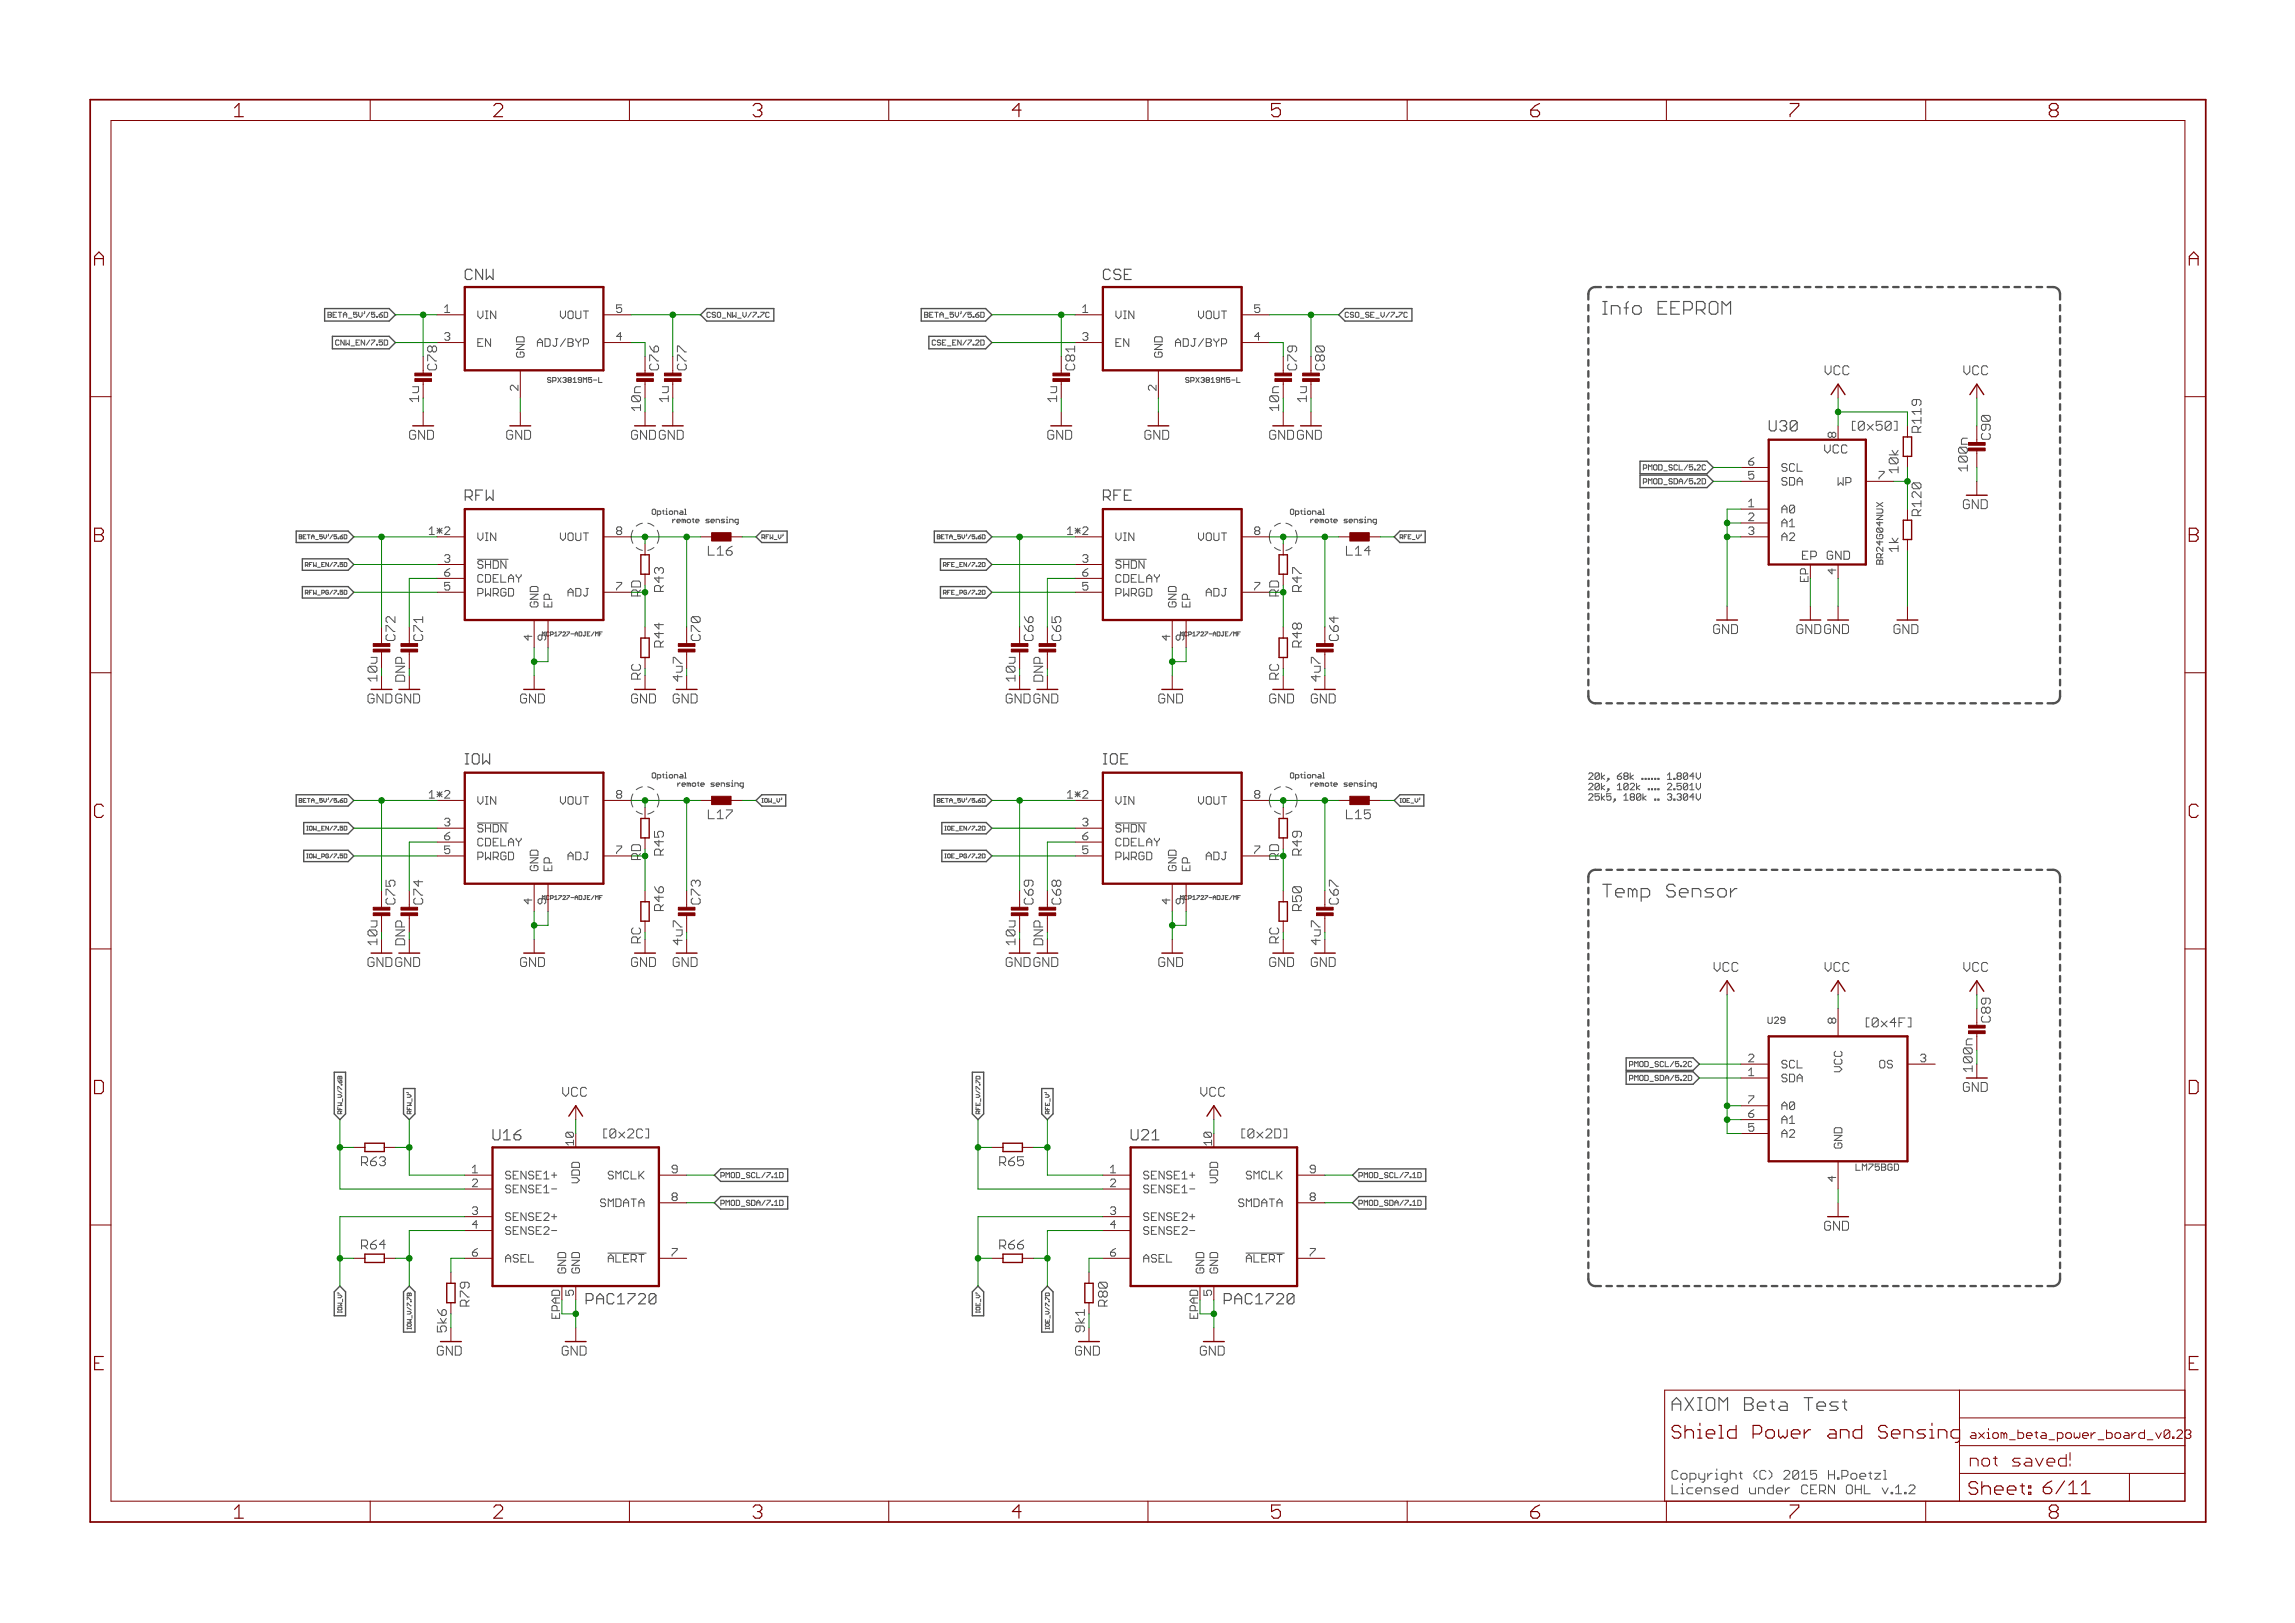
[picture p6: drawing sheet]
<svg xmlns="http://www.w3.org/2000/svg" width="420mm" height="297mm" viewBox="0 0 420 297" stroke-linecap="round" stroke-linejoin="round" font-family="sans-serif">
<defs><g id="words">
<g font-size="3.7" fill="#800000">
<text x="42.9" y="21.4">1</text>
<text x="90.3" y="21.4">2</text>
<text x="137.8" y="21.4">3</text>
<text x="185.3" y="21.4">4</text>
<text x="232.7" y="21.4">5</text>
<text x="280.2" y="21.4">6</text>
<text x="327.6" y="21.4">7</text>
<text x="375.1" y="21.4">8</text>
<text x="17.2" y="48.6">A</text>
<text x="400.7" y="48.6">A</text>
<text x="17.2" y="99.2">B</text>
<text x="400.7" y="99.2">B</text>
<text x="17.1" y="149.7">C</text>
<text x="400.6" y="149.7">C</text>
<text x="17" y="200.2">D</text>
<text x="400.5" y="200.2">D</text>
<text x="17.3" y="250.8">E</text>
<text x="400.7" y="250.8">E</text>
<text x="42.9" y="277.9">1</text>
<text x="90.3" y="277.9">2</text>
<text x="137.8" y="277.9">3</text>
<text x="185.3" y="277.9">4</text>
<text x="232.7" y="277.9">5</text>
<text x="280.2" y="277.9">6</text>
<text x="327.6" y="277.9">7</text>
<text x="375.1" y="277.9">8</text>
</g>
<g font-size="3.6" fill="#505050">
<text x="293.3" y="57.6">Info EEPROM</text>
<text x="293.3" y="164.3">Tem</text>
<text x="301.2" y="164.3">p Sensor</text>
<text x="306" y="258.2">AXIOM Beta Test</text>
</g>
<g font-size="3.6" fill="#800000">
<text x="306" y="263.3">Shield Power and Sensing</text>
<text x="360.4" y="273.6">Sheet: 6/11</text>
</g>
<text font-size="3.2" fill="#800000" x="360.6" y="268.4">not saved!</text>
<g font-size="2.9" fill="#505050">
<text x="85.1" y="51.3">CNW</text>
<text x="201.9" y="51.3">CSE</text>
<text x="323.8" y="79">U30</text>
<text x="85.1" y="91.7">RFW</text>
<text x="201.9" y="91.7">RFE</text>
<text x="85.1" y="139.9">IOW</text>
<text x="201.9" y="139.9">IOE</text>
<text x="90.2" y="208.7">U16</text>
<text x="207" y="208.7">U21</text>
<text x="107.3" y="238.7">PAC1720</text>
<text x="224.2" y="238.7">PAC1720</text>
</g>
<g font-size="2.5" fill="#800000">
<text x="80" y="67.8" transform="rotate(-90 80 67.8)">C78</text>
<text x="125.7" y="67.8" transform="rotate(-90 125.7 67.8)">C77</text>
<text x="196.8" y="67.8" transform="rotate(-90 196.8 67.8)">C81</text>
<text x="242.5" y="67.8" transform="rotate(-90 242.5 67.8)">C80</text>
<text x="76.7" y="73.5" transform="rotate(-90 76.7 73.5)">1u</text>
<text x="122.4" y="73.5" transform="rotate(-90 122.4 73.5)">1u</text>
<text x="193.5" y="73.5" transform="rotate(-90 193.5 73.5)">1u</text>
<text x="239.2" y="73.5" transform="rotate(-90 239.2 73.5)">1u</text>
<text x="74.9" y="80.5">GND</text>
<text x="92.7" y="80.5">GND</text>
<text x="115.6" y="80.5">GNDGND</text>
<text x="191.7" y="80.5">GND</text>
<text x="209.5" y="80.5">GND</text>
<text x="232.4" y="80.5">GNDGND</text>
<text x="364.4" y="80.5" transform="rotate(-90 364.4 80.5)">C90</text>
<text x="359.4" y="93.2">GND</text>
<text x="72.4" y="117.3" transform="rotate(-90 72.4 117.3)">C72</text>
<text x="77.5" y="117.3" transform="rotate(-90 77.5 117.3)">C71</text>
<text x="128.3" y="117.3" transform="rotate(-90 128.3 117.3)">C70</text>
<text x="189.2" y="117.3" transform="rotate(-90 189.2 117.3)">C66</text>
<text x="194.3" y="117.3" transform="rotate(-90 194.3 117.3)">C65</text>
<text x="245.1" y="117.3" transform="rotate(-90 245.1 117.3)">C64</text>
<text x="313.7" y="116">GND</text>
<text x="328.9" y="116">GNDGND</text>
<text x="346.7" y="116">GND</text>
<text x="67.3" y="128.7">GNDGND</text>
<text x="95.2" y="128.7">GND</text>
<text x="115.6" y="128.7">GND</text>
<text x="123.2" y="128.7">GND</text>
<text x="184.1" y="128.7">GNDGND</text>
<text x="212.1" y="128.7">GND</text>
<text x="232.4" y="128.7">GND</text>
<text x="240" y="128.7">GND</text>
<text x="72.4" y="165.5" transform="rotate(-90 72.4 165.5)">C75</text>
<text x="77.5" y="165.5" transform="rotate(-90 77.5 165.5)">C74</text>
<text x="128.3" y="165.5" transform="rotate(-90 128.3 165.5)">C73</text>
<text x="189.2" y="165.5" transform="rotate(-90 189.2 165.5)">C69</text>
<text x="194.3" y="165.5" transform="rotate(-90 194.3 165.5)">C68</text>
<text x="245.1" y="165.5" transform="rotate(-90 245.1 165.5)">C67</text>
<text x="67.3" y="177">GNDGND</text>
<text x="95.2" y="177">GND</text>
<text x="115.6" y="177">GND</text>
<text x="123.2" y="177">GND</text>
<text x="184.1" y="177">GNDGND</text>
<text x="212.1" y="177">GND</text>
<text x="232.4" y="177">GND</text>
<text x="240" y="177">GND</text>
<text x="359.4" y="199.8">GND</text>
<text x="66.1" y="213.4">R63</text>
<text x="182.9" y="213.4">R65</text>
<text x="334" y="225.2">GND</text>
<text x="66.1" y="228.7">R64</text>
<text x="182.9" y="228.7">R66</text>
<text x="86" y="239.1" transform="rotate(-90 86 239.1)">R79</text>
<text x="202.8" y="239.1" transform="rotate(-90 202.8 239.1)">R80</text>
<text x="80" y="248.1">GND</text>
<text x="102.9" y="248.1">GND</text>
<text x="196.8" y="248.1">GND</text>
<text x="219.7" y="248.1">GND</text>
</g>
<g font-size="2.5" fill="#008000">
<text x="120.6" y="67.8" transform="rotate(-90 120.6 67.8)">C76</text>
<text x="237.5" y="67.8" transform="rotate(-90 237.5 67.8)">C79</text>
<text x="117.3" y="75.1" transform="rotate(-90 117.3 75.1)">10n</text>
<text x="234.2" y="75.1" transform="rotate(-90 234.2 75.1)">10n</text>
<text x="351.8" y="79.2" transform="rotate(-90 351.8 79.2)">R119</text>
<text x="117.3" y="109.5" transform="rotate(-90 117.3 109.5)">R</text>
<text x="234.2" y="109.5" transform="rotate(-90 234.2 109.5)">R</text>
<text x="69.1" y="124.6" transform="rotate(-90 69.1 124.6)">10u</text>
<text x="74.2" y="125.1" transform="rotate(-90 74.2 125.1)">DNP</text>
<text x="117.3" y="124.6" transform="rotate(-90 117.3 124.6)">RC</text>
<text x="125" y="124.6" transform="rotate(-90 125 124.6)">4u7</text>
<text x="185.9" y="124.6" transform="rotate(-90 185.9 124.6)">10u</text>
<text x="191" y="125.1" transform="rotate(-90 191 125.1)">DNP</text>
<text x="234.2" y="124.6" transform="rotate(-90 234.2 124.6)">RC</text>
<text x="241.8" y="124.6" transform="rotate(-90 241.8 124.6)">4u7</text>
<text x="117.3" y="157.8" transform="rotate(-90 117.3 157.8)">R</text>
<text x="234.2" y="157.8" transform="rotate(-90 234.2 157.8)">R</text>
<text x="69.1" y="172.8" transform="rotate(-90 69.1 172.8)">10u</text>
<text x="74.2" y="173.4" transform="rotate(-90 74.2 173.4)">DNP</text>
<text x="117.3" y="172.8" transform="rotate(-90 117.3 172.8)">RC</text>
<text x="125" y="172.8" transform="rotate(-90 125 172.8)">4u7</text>
<text x="185.9" y="172.8" transform="rotate(-90 185.9 172.8)">10u</text>
<text x="191" y="173.4" transform="rotate(-90 191 173.4)">DNP</text>
<text x="234.2" y="172.8" transform="rotate(-90 234.2 172.8)">RC</text>
<text x="241.8" y="172.8" transform="rotate(-90 241.8 172.8)">4u7</text>
<text x="364.4" y="187.1" transform="rotate(-90 364.4 187.1)">C89</text>
<text x="361.1" y="196" transform="rotate(-90 361.1 196)">100n</text>
<text x="81.8" y="243.8" transform="rotate(-90 81.8 243.8)">5k6</text>
<text x="198.6" y="243.8" transform="rotate(-90 198.6 243.8)">9k1</text>
</g>
<g font-size="2.5" fill="#505050">
<text x="333.9" y="68.7">VCC</text>
<text x="359.3" y="68.7">VCC</text>
<text x="339.1" y="78.8">[0x50]</text>
<text x="347.6" y="86.6" transform="rotate(-90 347.6 86.6)">10k</text>
<text x="360.3" y="86.2" transform="rotate(-90 360.3 86.2)">100n</text>
<text x="351.8" y="94.4" transform="rotate(-90 351.8 94.4)">R120</text>
<text x="129.8" y="101.7">L16</text>
<text x="246.6" y="101.7">L14</text>
<text x="347.6" y="101" transform="rotate(-90 347.6 101)">1k</text>
<text x="117.3" y="107.8" transform="rotate(-90 117.3 107.8)">D</text>
<text x="234.2" y="107.8" transform="rotate(-90 234.2 107.8)">D</text>
<text x="121.5" y="108.3" transform="rotate(-90 121.5 108.3)">R43</text>
<text x="238.4" y="108.3" transform="rotate(-90 238.4 108.3)">R47</text>
<text x="121.5" y="118.5" transform="rotate(-90 121.5 118.5)">R44</text>
<text x="238.4" y="118.5" transform="rotate(-90 238.4 118.5)">R48</text>
<text x="129.8" y="149.9">L17</text>
<text x="246.6" y="149.9">L15</text>
<text x="117.3" y="156" transform="rotate(-90 117.3 156)">D</text>
<text x="121.5" y="156.6" transform="rotate(-90 121.5 156.6)">R45</text>
<text x="234.2" y="156" transform="rotate(-90 234.2 156)">D</text>
<text x="238.4" y="156.6" transform="rotate(-90 238.4 156.6)">R49</text>
<text x="121.5" y="166.7" transform="rotate(-90 121.5 166.7)">R46</text>
<text x="238.4" y="166.7" transform="rotate(-90 238.4 166.7)">R50</text>
<text x="313.6" y="177.9">VCC</text>
<text x="333.9" y="177.9">VCC</text>
<text x="359.3" y="177.9">VCC</text>
<text x="341.6" y="188">[0x4F]</text>
<text x="102.8" y="200.7">VCC</text>
<text x="219.6" y="200.7">VCC</text>
<text x="110.5" y="208.3">[0x2C]</text>
<text x="227.3" y="208.3">[0x2D]</text>
<text x="306" y="270.8">Copyright (C) 2015 H.Poetzl</text>
<text x="306" y="273.5">Licensed under CERN OHL v.1.2</text>
</g>
<g font-size="2.3" fill="#505050">
<text x="334" y="83">VCC</text>
<text x="330" y="102.5">EP GND</text>
</g>
<text font-size="2.3" fill="#800000" x="360.6" y="263.3">axiom_beta_power_board_v0.23</text>
<g font-size="2.1" fill="#505050">
<text x="81.4" y="57.3">1</text>
<text x="87.4" y="58.4">VIN</text>
<text x="102.1" y="58.4">VOUT</text>
<text x="112.8" y="57.3">5</text>
<text x="198.2" y="57.3">1</text>
<text x="204.2" y="58.4">VIN</text>
<text x="218.9" y="58.4">VOUT</text>
<text x="229.6" y="57.3">5</text>
<text x="81.4" y="62.3">3</text>
<text x="87.4" y="63.5">EN</text>
<text x="96" y="65.4" transform="rotate(-90 96 65.4)">GND</text>
<text x="99.6" y="63.5">ADJ/BYP</text>
<text x="112.8" y="62.3">4</text>
<text x="198.2" y="62.3">3</text>
<text x="204.2" y="63.5">EN</text>
<text x="212.8" y="65.4" transform="rotate(-90 212.8 65.4)">GND</text>
<text x="216.4" y="63.5">ADJ/BYP</text>
<text x="229.6" y="62.3">4</text>
<text x="94.9" y="71.5" transform="rotate(-90 94.9 71.5)">2</text>
<text x="211.7" y="71.5" transform="rotate(-90 211.7 71.5)">2</text>
<text x="336.2" y="80.1" transform="rotate(-90 336.2 80.1)">8</text>
<text x="320.1" y="85.2">6</text>
<text x="320.1" y="87.7">5</text>
<text x="326.2" y="86.3">SCL</text>
<text x="326.2" y="88.8">SDA</text>
<text x="335.8" y="88.8">WP</text>
<text x="343.9" y="87.7">7</text>
<text x="320.1" y="92.8">1</text>
<text x="320.1" y="95.4">2</text>
<text x="326.2" y="93.9">A0</text>
<text x="79" y="97.9">1*2</text>
<text x="87.4" y="99">VIN</text>
<text x="102.1" y="99">VOUT</text>
<text x="112.8" y="97.9">8</text>
<text x="195.8" y="97.9">1*2</text>
<text x="204.2" y="99">VIN</text>
<text x="218.9" y="99">VOUT</text>
<text x="229.6" y="97.9">8</text>
<text x="320.1" y="97.9">3</text>
<text x="326.2" y="96.5">A1</text>
<text x="326.2" y="99">A2</text>
<text x="81.4" y="103">3</text>
<text x="81.4" y="105.5">6</text>
<text x="87.4" y="104.1">SHDN</text>
<text x="87.4" y="106.6">CDELAY</text>
<text x="198.2" y="103">3</text>
<text x="198.2" y="105.5">6</text>
<text x="204.2" y="104.1">SHDN</text>
<text x="204.2" y="106.6">CDELAY</text>
<text x="336.2" y="105" transform="rotate(-90 336.2 105)">4</text>
<text x="81.4" y="108">5</text>
<text x="87.4" y="109.2">PWRGD</text>
<text x="98.5" y="111.1" transform="rotate(-90 98.5 111.1)">GND</text>
<text x="101.1" y="111.1" transform="rotate(-90 101.1 111.1)">EP</text>
<text x="104.4" y="109.2">ADJ</text>
<text x="112.8" y="108">7</text>
<text x="198.2" y="108">5</text>
<text x="204.2" y="109.2">PWRGD</text>
<text x="215.4" y="111.1" transform="rotate(-90 215.4 111.1)">GND</text>
<text x="217.9" y="111.1" transform="rotate(-90 217.9 111.1)">EP</text>
<text x="221.2" y="109.2">ADJ</text>
<text x="229.6" y="108">7</text>
<text x="97.4" y="117.2" transform="rotate(-90 97.4 117.2)">4</text>
<text x="100" y="117.2" transform="rotate(-90 100 117.2)">9</text>
<text x="214.3" y="117.2" transform="rotate(-90 214.3 117.2)">4</text>
<text x="216.8" y="117.2" transform="rotate(-90 216.8 117.2)">9</text>
<text x="79" y="146.1">1*2</text>
<text x="87.4" y="147.3">VIN</text>
<text x="102.1" y="147.3">VOUT</text>
<text x="112.8" y="146.1">8</text>
<text x="195.8" y="146.1">1*2</text>
<text x="204.2" y="147.3">VIN</text>
<text x="218.9" y="147.3">VOUT</text>
<text x="229.6" y="146.1">8</text>
<text x="81.4" y="151.2">3</text>
<text x="81.4" y="153.8">6</text>
<text x="87.4" y="152.3">SHDN</text>
<text x="87.4" y="154.9">CDELAY</text>
<text x="198.2" y="151.2">3</text>
<text x="198.2" y="153.8">6</text>
<text x="204.2" y="152.3">SHDN</text>
<text x="204.2" y="154.9">CDELAY</text>
<text x="81.4" y="156.3">5</text>
<text x="87.4" y="157.4">PWRGD</text>
<text x="98.5" y="159.4" transform="rotate(-90 98.5 159.4)">GND</text>
<text x="101.1" y="159.4" transform="rotate(-90 101.1 159.4)">EP</text>
<text x="104.4" y="157.4">ADJ</text>
<text x="112.8" y="156.3">7</text>
<text x="198.2" y="156.3">5</text>
<text x="204.2" y="157.4">PWRGD</text>
<text x="215.4" y="159.4" transform="rotate(-90 215.4 159.4)">GND</text>
<text x="217.9" y="159.4" transform="rotate(-90 217.9 159.4)">EP</text>
<text x="221.2" y="157.4">ADJ</text>
<text x="229.6" y="156.3">7</text>
<text x="97.4" y="165.4" transform="rotate(-90 97.4 165.4)">4</text>
<text x="100" y="165.4" transform="rotate(-90 100 165.4)">9</text>
<text x="214.3" y="165.4" transform="rotate(-90 214.3 165.4)">4</text>
<text x="216.8" y="165.4" transform="rotate(-90 216.8 165.4)">9</text>
<text x="336.2" y="187.3" transform="rotate(-90 336.2 187.3)">8</text>
<text x="320.1" y="194.4">2</text>
<text x="320.1" y="196.9">1</text>
<text x="326.2" y="195.5">SCL</text>
<text x="337.3" y="196.5" transform="rotate(-90 337.3 196.5)">VCC</text>
<text x="343.8" y="195.5">OS</text>
<text x="351.5" y="194.4">3</text>
<text x="320.1" y="202">7</text>
<text x="326.2" y="203.1">A0</text>
<text x="326.2" y="198">SDA</text>
<text x="320.1" y="204.6">6</text>
<text x="320.1" y="207.1">5</text>
<text x="326.2" y="205.7">A1</text>
<text x="326.2" y="208.2">A2</text>
<text x="86.5" y="214.7">1</text>
<text x="92.5" y="215.8">SENSE1+</text>
<text x="111" y="215.8">SMCLK</text>
<text x="123" y="214.7">9</text>
<text x="203.3" y="214.7">1</text>
<text x="209.3" y="215.8">SENSE1+</text>
<text x="227.8" y="215.8">SMCLK</text>
<text x="239.8" y="214.7">9</text>
<text x="337.3" y="210.2" transform="rotate(-90 337.3 210.2)">GND</text>
<text x="86.5" y="217.2">2</text>
<text x="92.5" y="218.4">SENSE1-</text>
<text x="106.2" y="217.1" transform="rotate(-90 106.2 217.1)">VDD</text>
<text x="109.2" y="220.9">SMDATA</text>
<text x="123" y="219.8">8</text>
<text x="203.3" y="217.2">2</text>
<text x="209.3" y="218.4">SENSE1-</text>
<text x="223" y="217.1" transform="rotate(-90 223 217.1)">VDD</text>
<text x="226" y="220.9">SMDATA</text>
<text x="239.8" y="219.8">8</text>
<text x="336.2" y="216.2" transform="rotate(-90 336.2 216.2)">4</text>
<text x="86.5" y="222.3">3</text>
<text x="86.5" y="224.9">4</text>
<text x="92.5" y="223.4">SENSE2+</text>
<text x="92.5" y="226">SENSE2-</text>
<text x="203.3" y="222.3">3</text>
<text x="203.3" y="224.9">4</text>
<text x="209.3" y="223.4">SENSE2+</text>
<text x="209.3" y="226">SENSE2-</text>
<text x="86.5" y="229.9">6</text>
<text x="92.5" y="231.1">ASEL</text>
<text x="103.6" y="233" transform="rotate(-90 103.6 233)">GND</text>
<text x="106.2" y="233" transform="rotate(-90 106.2 233)">GND</text>
<text x="111.5" y="231.1">ALERT</text>
<text x="123" y="229.9">7</text>
<text x="203.3" y="229.9">6</text>
<text x="209.3" y="231.1">ASEL</text>
<text x="220.4" y="233" transform="rotate(-90 220.4 233)">GND</text>
<text x="223" y="233" transform="rotate(-90 223 233)">GND</text>
<text x="228.3" y="231.1">ALERT</text>
<text x="239.8" y="229.9">7</text>
<text x="105" y="237.1" transform="rotate(-90 105 237.1)">5</text>
<text x="221.9" y="237.1" transform="rotate(-90 221.9 237.1)">5</text>
</g>
<g font-size="2.1" fill="#800000">
<text x="331.1" y="106.3" transform="rotate(-90 331.1 106.3)">EP</text>
<text x="105" y="209.6" transform="rotate(-90 105 209.6)">10</text>
<text x="221.9" y="209.6" transform="rotate(-90 221.9 209.6)">10</text>
</g>
<g font-size="2.1" fill="#008000">
<text x="102.5" y="241.5" transform="rotate(-90 102.5 241.5)">EPAD</text>
<text x="219.3" y="241.5" transform="rotate(-90 219.3 241.5)">EPAD</text>
</g>
<g font-size="1.8" fill="#505050">
<text x="344.8" y="103.3" transform="rotate(-90 344.8 103.3)">BR24G04NUX</text>
<text x="323.6" y="187.4">U29</text>
<text x="339.2" y="214.3">LM75BGD</text>
</g>
<g font-size="1.4" fill="#505050">
<text x="60.7" y="58.1">BETA_5V'/5.6D</text>
<text x="129.4" y="58.1">CSO_NW_V/7.7C</text>
<text x="169.9" y="58.1">BETA_5V'/5.6D</text>
<text x="246.2" y="58.1">CSO_SE_V/7.7C</text>
<text x="61.3" y="63.2">CNW_EN/7.5D</text>
<text x="171.1" y="63.2">CSE_EN/7.2D</text>
<text x="100.7" y="70.1">SPX3819M5-L</text>
<text x="217.5" y="70.1">SPX3819M5-L</text>
<text x="300.7" y="88.6">PMOD_SDA/5.2D</text>
<text x="301.1" y="86.1">PMOD_SCL/5.2C</text>
<text x="119.4" y="94.2">Optional</text>
<text x="121.1" y="95.7">remote sensing</text>
<text x="236.2" y="94.2">Optional</text>
<text x="238" y="95.7">remote sensing</text>
<text x="119.4" y="142.4">Optional</text>
<text x="121.6" y="144">remote sensing</text>
<text x="236.2" y="142.4">Optional</text>
<text x="238" y="144">remote sensing</text>
<text x="298.1" y="197.8">PMOD_SDA/5.2D</text>
<text x="298.5" y="195.3">PMOD_SCL/5.2C</text>
<text x="131.9" y="215.6">PMOD_SCL/7.1D</text>
<text x="248.8" y="215.6">PMOD_SCL/7.1D</text>
<text x="131.9" y="220.7">PMOD_SDA/7.1D</text>
<text x="248.8" y="220.7">PMOD_SDA/7.1D</text>
</g>
<g font-size="1.1" fill="#505050">
<text x="55.3" y="98.6">BETA_5V'/5.6D</text>
<text x="139.5" y="98.7">RFW_V'</text>
<text x="172.1" y="98.6">BETA_5V'/5.6D</text>
<text x="256.3" y="98.7">RFE_V'</text>
<text x="55.9" y="103.7">RFW_EN/7.5D</text>
<text x="173.2" y="103.7">RFE_EN/7.2D</text>
<text x="55.9" y="108.8">RFW_PG/7.5D</text>
<text x="173.1" y="108.8">RFE_PG/7.2D</text>
<text x="99.9" y="116.4">MCP1727-ADJE/MF</text>
<text x="216.8" y="116.4">MCP1727-ADJE/MF</text>
<text x="55.3" y="146.9">BETA_5V'/5.6D</text>
<text x="139.5" y="146.9">IOW_V'</text>
<text x="172.1" y="146.9">BETA_5V'/5.6D</text>
<text x="256.3" y="146.9">IOE_V'</text>
<text x="56.1" y="152">IOW_EN/7.5D</text>
<text x="173.4" y="152">IOE_EN/7.2D</text>
<text x="56.1" y="157.1">IOW_PG/7.5D</text>
<text x="173.4" y="157.1">IOE_PG/7.2D</text>
<text x="99.9" y="164.7">MCP1727-ADJE/MF</text>
<text x="216.8" y="164.7">MCP1727-ADJE/MF</text>
<text x="62.6" y="203.9" transform="rotate(-90 62.6 203.9)">RFW_V/7.6B</text>
<text x="75.3" y="203.9" transform="rotate(-90 75.3 203.9)">RFW_V'</text>
<text x="179.5" y="203.9" transform="rotate(-90 179.5 203.9)">RFE_V/7.7D</text>
<text x="192.2" y="203.9" transform="rotate(-90 192.2 203.9)">RFE_V'</text>
<text x="62.6" y="240.5" transform="rotate(-90 62.6 240.5)">IOW_V'</text>
<text x="75.3" y="243.1" transform="rotate(-90 75.3 243.1)">IOW_V/7.7B</text>
<text x="179.4" y="240.1" transform="rotate(-90 179.4 240.1)">IOE_V'</text>
<text x="192.1" y="242.8" transform="rotate(-90 192.1 242.8)">IOE_V/7.7D</text>
</g>
</g></defs>
<g fill="none" stroke="#505050" stroke-width=".18">
<path d="M60 57.6h.5M60.5 57.1h-.5v1h.5M169.3 57.6h.4M169.7 57.1h-.4v1h.4M257.5 57.1l.1 .2M257.6 57.9l-.1 .2M98.4 62.7h.9M99.3 62.5l-.5-.5-.4 .5v.9M100.2 69.8l.2 .2M100.4 69.1l-.2 .1 .2 .4M170.8 62.2l-.1 .2v.6l.1 .2M215.2 62.7h.9"/>
<path d="M216.1 62.5l-.4-.5-.5 .5v.9M217.1 69.8l.1 .2M217.2 69.1l-.1 .1 .1 .4M54.8 98.2h.3M55.1 97.9h-.3v.7h.3M115.9 97a2.41 2.41 0 0 0 0 2.4M117.6 95.8l-1.1 .5M118.6 95.8l1.1 .5M120.3 97a2.56 2.56 0 0 1 0 2.4M132.2 95h.5M132.5 95.4l.2 .1-.2 .2M133 95h.1v.7"/>
<path d="M133 95.7h.3M133.1 94.6v.1M133.6 95.7v-.7h.5l.1 .2v.5M135.1 95.7h-.4l-.2-.2 .2-.5h.4v.8l-.3 .2M171.6 98.2h.4M172 97.9h-.4v.7h.4M232.7 97a2.56 2.56 0 0 0 0 2.4M234.4 95.8l-1.1 .5M235.4 95.8l1.1 .5M237.2 97l.1 .4a2.46 2.46 0 0 1-.1 2M249 95h.5M249.3 95.4l.2 .1-.2 .2"/>
<path d="M249.8 95h.2v.7M249.8 95.7h.3M250 94.6v.1M250.4 95.7v-.7h.5l.1 .2v.5M252 95.7h-.5l-.1-.2 .1-.5h.5v.8l-.3 .2M87.4 102.4h5.6M116.5 100.2l1.1 .5M119.7 100.2l-1.1 .5M172.7 103.4h.4M172.7 108.5h.4M173.1 103h-.4v.7M173.1 108h-.4v.8"/>
<path d="M204.2 102.4h5.7M233.3 100.2l1.1 .5M236.5 100.2l-1.1 .5M54.8 146.5h.3M55.1 146.1h-.3v.8h.3M87.4 150.6h5.6M115.9 145.3a2.41 2.41 0 0 0 0 2.4M116.5 148.5l1.1 .5M117.6 144l-1.1 .5M118.6 144l1.1 .5M119.7 148.5l-1.1 .5M120.3 145.3a2.56 2.56 0 0 1 0 2.4"/>
<path d="M133.6 143.3h-.5l-.1 .1 .1 .2h.3l.2 .2-.2 .1h-.4M133.9 143.9h.3M133.9 143.3h.2v.6M134.1 142.8v.2M134.5 143.9v-.6h.5l.1 .1v.5M136.1 143.9h-.5l-.1-.1v-.4l.1-.1h.5v.8l-.3 .1M171.6 146.5h.4M172 146.1h-.4v.8h.4M173 151.9h.2M173 151.2h.2M173 157h.2M173 156.3h.2"/>
<path d="M204.2 150.6h5.7M232.7 145.3a2.56 2.56 0 0 0 0 2.4M233.3 148.5l1.1 .5M234.4 144l-1.1 .5M235.4 144l1.1 .5M236.5 148.5l-1.1 .5M237.2 145.3l.1 .4a2.46 2.46 0 0 1-.1 2M249 143.3h.5M249.3 143.6l.2 .2-.2 .1M249.8 143.9h.3M249.8 143.3h.2v.6M250 142.8v.2"/>
<path d="M250.4 143.9v-.6h.5l.1 .1v.5M252 143.9h-.5l-.1-.1v-.4l.1-.1h.5v.8l-.3 .1M290.9 141.7l.1-.2h.4l.2 .2v.2l-.7 .7h.7M290.9 143.6l.1-.2h.4l.2 .2v.2l-.7 .7h.7M290.9 145.5l.1-.2h.4l.2 .2v.2l-.7 .8h.7M292.8 141.7v.8l-.2 .1h-.4l-.2-.1M292.8 141.7l-.2-.2h-.4l-.2 .2v.8M292.8 143.6l-.2-.2h-.4l-.2 .2v.8M292.8 145.3h-.8v.6l.4-.2 .4 .2v.3l-.2 .3h-.4l-.2-.3M292.8 143.6v.8l-.2 .1h-.4l-.2-.1M292.8 141.7l-.8 .8M292.8 143.6l-.8 .8"/>
<path d="M293.2 141.5v1.1M293.2 143.4v1.1M293.2 145.3v1.2M293.8 141.9l-.6 .3 .6 .4M293.8 143.8l-.6 .3 .6 .4M293.8 145.7l-.6 .3 .6 .5M294.4 142.5h.2v.1h-.2zM294.4 144.4h.2v.1h-.2zM294.6 142.6l-.4 .4M294.6 144.5l-.4 .4M294.9 145.3h-.7v.6l.4-.2 .3 .2v.3l-.2 .3h-.3l-.2-.3M295.5 146.2h.2v.3h-.2z"/>
<path d="M295.7 146.5l-.4 .3M296.1 142h.6l.2 .5-.2 .1h-.4l-.2-.1zM296.1 144.5h.8M296.1 143.8l.4-.4v1.1M296.9 141.5l-.8 .5M297.3 146.5h.8M297.3 145.7l.4-.4v1.2M297.5 142l-.2 .2 .2 .4h.4l.2-.1v-.3l-.2-.2M297.5 142l-.2-.1 .2-.4h.4l.2 .2v.2l-.2 .1M297.5 142h.4M298.1 143.6v.8l-.2 .1h-.4l-.2-.1M298.1 143.6l-.2-.2h-.4l-.2 .2v.8"/>
<path d="M298.1 143.6l-.8 .8M298.4 141.5v1.1M298.4 143.6l.2-.2h.4l.2 .2v.2l-.8 .7h.8M298.6 145.9l-.2-.2 .2-.4h.4l.2 .2-.2 .4M298.6 145.9l-.2 .1 .2 .5h.4l.2-.3-.2-.3M298.6 145.9h.4M299 141.9l-.6 .3 .6 .4M299.6 143.4v1.1M300.2 143.8l-.6 .3 .6 .4M300.4 145.5l-.2-.2h-.4l-.2 .2v.7M300.4 145.5v.7l-.2 .3h-.4l-.2-.3M300.4 145.5l-.8 .7"/>
<path d="M300.6 142.5h.2v.1h-.2zM300.8 145.3v1.2M301.2 142.5h.2v.1h-.2zM301.4 145.7l-.6 .3 .6 .5M301.8 142.5h.2v.1h-.2zM301.8 144.4h.2v.1h-.2zM302.3 142.5h.2v.1h-.2zM302.3 144.4h.2v.1h-.2zM302.9 142.5h.2v.1h-.2zM302.9 144.4h.2v.1h-.2zM302.9 146.2h.2v.3h-.2zM303.5 142.5h.2v.1h-.2z"/>
<path d="M303.5 144.4h.2v.1h-.2zM303.5 146.2h.2v.3h-.2zM305.3 142.6h.7M305.3 141.9l.4-.4v1.1M305.3 143.6l.2-.2h.4l.1 .2v.2l-.7 .7h.7M305.3 145.5l.2-.2h.4l.1 .2-.1 .4M305.7 145.9h.2M305.9 145.9l.1 .1-.1 .5h-.4l-.2-.3M306.4 142.5h.2v.1h-.2zM306.4 144.4h.2v.1h-.2zM306.4 146.2h.2v.3h-.2zM307 145.5l.2-.2h.4l.2 .2-.2 .4"/>
<path d="M307.2 142l-.2 .2 .2 .4h.4l.2-.1-.2-.5M307.2 142l-.2-.1 .2-.4h.4l.2 .2-.2 .3M307.2 142h.4M307.4 145.9h.2M307.6 145.9l.2 .1-.2 .5h-.4l-.2-.3M307.8 143.4h-.8v.6l.4-.2 .4 .2v.4l-.2 .1h-.4l-.2-.1M309 141.7v.8l-.2 .1h-.4l-.2-.1M309 141.7l-.2-.2h-.4l-.2 .2v.8M309 143.6l-.2-.2h-.4l-.2 .2v.8M309 145.5l-.2-.2h-.4l-.2 .2v.7M309 143.6v.8l-.2 .1h-.4l-.2-.1M309 145.5v.7l-.2 .3h-.4l-.2-.3"/>
<path d="M309 141.7l-.8 .8M309 143.6l-.8 .8M309 145.5l-.8 .7M309.4 144.5h.7M309.4 143.8l.4-.4v1.1M310.1 142h-.7l.5-.5v1.1M310.1 145.9h-.7l.5-.6v1.2M310.5 141.5v.7l.4 .4 .4-.4v-.7M310.5 143.4v.7l.4 .4 .4-.4v-.7M310.5 145.3v.7l.4 .5 .4-.5v-.7M111.3 229.3h7M228.1 229.3h7"/>
<path d="M191.4 243.1h.7M191.4 243v.2M192.1 243v.2M342.1 269.6h.6M342.4 269.4v1.1l.3 .2M343.2 269.6h1.1l-1.1 1.1M344.8 269.1h.3v1.6M347 272.3l.6-.5v1.6M347 273.4h1.1M348.7 273.1h.3v.3h-.3zM349.5 272l.3-.2h.5l.3 .2v.3l-1.1 1.1h1.1"/>
</g>
<path d="M337.3 256.6h.8M337.7 256.2v1.5l.4 .4" fill="none" stroke="#505050" stroke-width=".21"/>
<g fill="none" stroke="#505050" stroke-width=".42">
<path d="M290.8 55.8v1M290.8 57.8v1.1M290.8 59.9v1M293.1 52.5a1.97 1.97 0 0 0-2 .5 2.29 2.29 0 0 0-.3 1.8M294.1 52.5h1M296.1 52.5h1M298.1 52.5h1M300.1 52.5h1.1M302.2 52.5h1M304.2 52.5h1M306.2 52.5h1M308.2 52.5h1"/>
<path d="M310.2 52.5h1.1M312.3 52.5h1M314.3 52.5h1M316.3 52.5h1M318.3 52.5h1M320.3 52.5h1.1M322.3 52.5h1.1M324.4 52.5h1M326.4 52.5h1M328.4 52.5h1M330.4 52.5h1M332.4 52.5h1.1"/>
<path d="M334.5 52.5h1M336.5 52.5h1M338.5 52.5h1M340.5 52.5h1M342.5 52.5h1.1M344.6 52.5h1M346.6 52.5h1M348.6 52.5h1M350.6 52.5h1M352.6 52.5h1.1M354.7 52.5h1M356.7 52.5h1"/>
<path d="M358.7 52.5h1M360.7 52.5h1M362.7 52.5h1.1M364.8 52.5h1M366.8 52.5h1M368.8 52.5h1M370.8 52.5h1M372.8 52.5h1.1M374.9 52.5a2.02 2.02 0 0 1 2 .5 2.47 2.47 0 0 1 .2 1.8M377.1 55.8v1M377.1 57.8v1.1M377.1 59.9v1"/>
<path d="M290.8 61.9v1M290.8 63.9v1M290.8 65.9v1M290.8 67.9v1M290.8 69.9v1.1M290.8 72v1M290.8 74v1M290.8 76v1M290.8 78v1M377.1 61.9v1M377.1 63.9v1M377.1 65.9v1"/>
<path d="M377.1 67.9v1M377.1 69.9v1.1M377.1 72v1M377.1 74v1M377.1 76v1M377.1 78v1M290.8 80v1M290.8 82v1.1M290.8 84.1v1M290.8 86.1v1M290.8 88.1v1M290.8 90.1v1"/>
<path d="M290.8 92.1v1.1M290.8 94.1v1.1M290.8 96.2v1M290.8 98.2v1M377.1 80v1M377.1 82v1.1M377.1 84.1v1M377.1 86.1v1M377.1 88.1v1M377.1 90.1v1M377.1 92.1v1.1M377.1 94.1v1.1"/>
<path d="M377.1 96.2v1M377.1 98.2v1M290.8 100.2v1M290.8 102.2v1M290.8 104.2v1.1M290.8 106.3v1M290.8 108.3v1M290.8 110.3v1M290.8 112.3v1M290.8 114.3v1M290.8 116.4v1M290.8 118.4v1"/>
<path d="M377.1 100.2v1M377.1 102.2v1M377.1 104.2v1.1M377.1 106.3v1M377.1 108.3v1M377.1 110.3v1M377.1 112.3v1M377.1 114.3v1M377.1 116.4v1M377.1 118.4v1M290.8 126.4a2.03 2.03 0 0 0 .5 2 2.13 2.13 0 0 0 1.8 .3M290.8 120.4v1"/>
<path d="M290.8 122.4v1M290.8 124.4v1M294.1 128.7h1M296.1 128.7h1M298.1 128.7h1M300.1 128.7h1.1M302.2 128.7h1M304.2 128.7h1M306.2 128.7h1M308.2 128.7h1M310.2 128.7h1.1M312.3 128.7h1"/>
<path d="M314.3 128.7h1M316.3 128.7h1M318.3 128.7h1M320.3 128.7h1.1M322.3 128.7h1.1M324.4 128.7h1M326.4 128.7h1M328.4 128.7h1M330.4 128.7h1M332.4 128.7h1.1M334.5 128.7h1M336.5 128.7h1"/>
<path d="M338.5 128.7h1M340.5 128.7h1M342.5 128.7h1.1M344.6 128.7h1M346.6 128.7h1M348.6 128.7h1M350.6 128.7h1M352.6 128.7h1.1M354.7 128.7h1M356.7 128.7h1M358.7 128.7h1M360.7 128.7h1"/>
<path d="M362.7 128.7h1.1M364.8 128.7h1M366.8 128.7h1M368.8 128.7h1M370.8 128.7h1M372.8 128.7h1.1M377.1 126.4a2.03 2.03 0 0 1-.4 2 2.1 2.1 0 0 1-1.8 .3M377.1 120.4v1M377.1 122.4v1M377.1 124.4v1M293.1 159.2a1.91 1.91 0 0 0-2 .5 2.18 2.18 0 0 0-.3 1.8M294.1 159.2h1"/>
<path d="M296.1 159.2h1M298.1 159.2h1M300.1 159.2h1.1M302.2 159.2h1M304.2 159.2h1M306.2 159.2h1M308.2 159.2h1M310.2 159.2h1.1M312.3 159.2h1M314.3 159.2h1M316.3 159.2h1M318.3 159.2h1"/>
<path d="M320.3 159.2h1.1M322.3 159.2h1.1M324.4 159.2h1M326.4 159.2h1M328.4 159.2h1M330.4 159.2h1M332.4 159.2h1.1M334.5 159.2h1M336.5 159.2h1M338.5 159.2h1M340.5 159.2h1M342.5 159.2h1.1"/>
<path d="M344.6 159.2h1M346.6 159.2h1M348.6 159.2h1M350.6 159.2h1M352.6 159.2h1.1M354.7 159.2h1M356.7 159.2h1M358.7 159.2h1M360.7 159.2h1M362.7 159.2h1.1M364.8 159.2h1M366.8 159.2h1"/>
<path d="M368.8 159.2h1M370.8 159.2h1M372.8 159.2h1.1M374.9 159.2a1.95 1.95 0 0 1 2 .5 2.35 2.35 0 0 1 .2 1.8M290.8 162.5v1M290.8 164.5v1M290.8 166.5v1M290.8 168.5v1M290.8 170.6v1M290.8 172.6v1M290.8 174.6v1M290.8 176.6v1"/>
<path d="M290.8 178.6v1M377.1 162.5v1M377.1 164.5v1M377.1 166.5v1M377.1 168.5v1M377.1 170.6v1M377.1 172.6v1M377.1 174.6v1M377.1 176.6v1M377.1 178.6v1M290.8 180.6v1.1M290.8 182.6v1.1"/>
<path d="M290.8 184.7v1M290.8 186.7v1M290.8 188.7v1M290.8 190.7v1M290.8 192.7v1.1M290.8 194.8v1M290.8 196.8v1M290.8 198.8v1M377.1 180.6v1.1M377.1 182.6v1.1M377.1 184.7v1M377.1 186.7v1"/>
<path d="M377.1 188.7v1M377.1 190.7v1M377.1 192.7v1.1M377.1 194.8v1M377.1 196.8v1M377.1 198.8v1M290.8 200.8v1M290.8 202.8v1.1M290.8 204.9v1M290.8 206.9v1M290.8 208.9v1M290.8 210.9v1"/>
<path d="M290.8 212.9v1M290.8 214.9v1.1M290.8 217v1M290.8 219v1M377.1 200.8v1M377.1 202.8v1.1M377.1 204.9v1M377.1 206.9v1M377.1 208.9v1M377.1 210.9v1M377.1 212.9v1M377.1 214.9v1.1"/>
<path d="M377.1 217v1M377.1 219v1M290.8 233.1a2.03 2.03 0 0 0 .5 2 2.13 2.13 0 0 0 1.8 .3M290.8 221v1M290.8 223v1M290.8 225v1M290.8 227v1M290.8 229.1v1M290.8 231.1v1M294.1 235.4h1M296.1 235.4h1M298.1 235.4h1"/>
<path d="M300.1 235.4h1.1M302.2 235.4h1M304.2 235.4h1M306.2 235.4h1M308.2 235.4h1M310.2 235.4h1.1M312.3 235.4h1M314.3 235.4h1M316.3 235.4h1M318.3 235.4h1M320.3 235.4h1.1M322.3 235.4h1.1"/>
<path d="M324.4 235.4h1M326.4 235.4h1M328.4 235.4h1M330.4 235.4h1M332.4 235.4h1.1M334.5 235.4h1M336.5 235.4h1M338.5 235.4h1M340.5 235.4h1M342.5 235.4h1.1M344.6 235.4h1M346.6 235.4h1"/>
<path d="M348.6 235.4h1M350.6 235.4h1M352.6 235.4h1.1M354.7 235.4h1M356.7 235.4h1M358.7 235.4h1M360.7 235.4h1M362.7 235.4h1.1M364.8 235.4h1M366.8 235.4h1M368.8 235.4h1M370.8 235.4h1"/>
<path d="M372.8 235.4h1.1M377.1 233.1a2.03 2.03 0 0 1-.4 2 2.1 2.1 0 0 1-1.8 .3M377.1 221v1M377.1 223v1M377.1 225v1M377.1 227v1M377.1 229.1v1M377.1 231.1v1"/>
</g>
<g fill="none" stroke="#505050" stroke-width=".25">
<path d="M59.4 56.5h11.8l1.2 1.1-1.2 1.2h-11.8zM128.2 57.6l1.2-1.1h12.3v2.3h-12.3zM168.7 56.5h11.7l1.2 1.1-1.2 1.2h-11.7zM246.2 56.5h12.3v2.3h-12.3l-1.1-1.2zM60.9 61.6h10.3l1.2 1.1-1.2 1.1h-10.3zM170.1 61.6h10.3l1.2 1.1-1.2 1.1h-10.3zM54.2 97.2h9.5l1.1 1.1-1.1 1h-9.5zM139.5 97.2h4.6v2.1h-4.6l-1.1-1zM171 97.2h9.6l1 1.1-1 1h-9.6zM256.3 97.2h4.6v2.1h-4.6l-1.1-1zM300.2 87h12.3l1.1 1.1-1.1 1.1h-12.3zM300.2 84.4h12.3l1.1 1.2-1.1 1.1h-12.3z"/>
<path d="M55.4 102.3h8.3l1.1 1-1.1 1.1h-8.3zM55.4 107.4h8.3l1.1 1-1.1 1.1h-8.3zM172.2 102.3h8.4l1 1-1 1.1h-8.4zM172.2 107.4h8.4l1 1-1 1.1h-8.4zM54.2 145.5h9.5l1.1 1-1.1 1h-9.5zM55.6 150.5h8.1l1.1 1.1-1.1 1h-8.1zM55.6 155.6h8.1l1.1 1.1-1.1 1h-8.1zM138.4 146.5l1.1-1h4.3v2h-4.3zM171 145.5h9.6l1 1-1 1h-9.6zM172.4 150.5h8.2l1 1.1-1 1h-8.2zM172.4 155.6h8.2l1 1.1-1 1h-8.2zM255.2 146.5l1.1-1h4.4v2h-4.4z"/>
<path d="M61.2 196.2h2.1v7.7l-1.1 1-1-1zM73.9 199.2h2.1v4.7l-1.1 1-1-1zM178 196.2h2.1v7.7l-1.1 1-1-1zM190.7 199.2h2.1v4.7l-1.1 1-1-1zM297.7 193.6h12.3l1.1 1.2-1.1 1.1h-12.3zM297.7 196.2h12.3l1.1 1.1-1.1 1.1h-12.3zM130.8 215.1l1.1-1.2h12.3v2.3h-12.3zM247.6 215.1l1.2-1.2h12.2v2.3h-12.2zM62.2 235.4l1.1 1v4.4h-2.1v-4.4zM74.9 235.4l1.1 1v7.4h-2.1v-7.4zM130.8 220.1l1.1-1.1h12.3v2.3h-12.3zM179 235.4l1.1 1v4.4h-2.1v-4.4z"/>
<path d="M191.7 235.4l1.1 1v7.4h-2.1v-7.4zM247.6 220.1l1.2-1.1h12.2v2.3h-12.2z"/>
</g>
<path d="M353.3 261.7h.4v1.5M353.3 263.2h.8M353.7 260.5v.4M354.9 263.2v-1.5h1.1l.4 .3v1.2M358.8 263.2h-1.2l-.4-.4v-.8l.4-.3h1.2v1.9l-.4 .4h-.4" fill="none" stroke="#800000" stroke-width=".21"/>
<g fill="none" stroke="#800000" stroke-width=".18">
<path d="M67.8 18.2v3.9M115.2 18.2v3.9M162.7 18.2v3.9M210.2 18.2v3.9M257.6 18.2v3.9M305.1 18.2v3.9M352.6 18.2v3.9M20.3 22.1h379.7v252.6h-379.7zM80 57.6h5.1M110.5 57.6h5M196.8 57.6h5.1M227.3 57.6h5.1"/>
<path d="M16.5 72.6h3.8M77.5 75.4v2.5M80 62.7h5.1M95.2 67.8v5.1M95.2 75.4v2.5M110.5 62.7h5M118.1 75.4v2.5M123.2 75.4v2.5M194.3 75.4v2.5M196.8 62.7h5.1M212.1 67.8v5.1M212.1 75.4v2.5"/>
<path d="M227.3 62.7h5.1M234.9 75.4v2.5M240 75.4v2.5M336.5 70.3v2.6M336.5 77.9v2.6M349.2 77.9v2.1M361.9 70.3v2.6M400 72.6h3.8M80 98.3h5.1M110.5 98.3h5M118.1 99.5v2M128.2 98.3h3.1"/>
<path d="M132.8 98.3h3.1M196.8 98.3h5.1M227.3 98.3h5.1M234.9 99.5v2M245.1 98.3h3M249.7 98.3h3M318.7 98.3h5.1M318.7 93.2h5.1M318.7 95.7h5.1M318.7 85.6h5.1M318.7 88.1h5.1M341.6 88.1h5.1"/>
<path d="M349.2 83.5v2.1M349.2 93.2v2M349.2 98.7v2.1M361.9 82.5v3.1M361.9 88.1v2.5M80 103.3h5.1M80 108.4h5.1M80 105.9h5.1M97.8 113.5v5.1M100.3 113.5v5.1M110.5 108.4h5M118.1 105.1v2"/>
<path d="M118.1 114.7v2.1M196.8 103.3h5.1M196.8 108.4h5.1M196.8 105.9h5.1M214.6 113.5v5.1M217.1 113.5v5.1M227.3 108.4h5.1M234.9 105.1v2M234.9 114.7v2.1M316.2 110.9v2.6M331.4 110.9v2.6M336.5 103.3v2.6"/>
<path d="M336.5 110.9v2.6M349.2 110.9v2.6M16.5 123.1h3.8M69.8 123.6v2.6M74.9 123.6v2.6M97.8 123.6v2.6M118.1 120.3v2.1M118.1 123.6v2.6M125.7 123.6v2.6M186.7 123.6v2.6M191.7 123.6v2.6M214.6 123.6v2.6"/>
<path d="M234.9 120.3v2.1M234.9 123.6v2.6M242.5 123.6v2.6M400 123.1h3.8M80 146.5h5.1M80 151.6h5.1M80 156.7h5.1M80 154.1h5.1M110.5 146.5h5M110.5 156.7h5M118.1 147.8v2M118.1 153.4v2"/>
<path d="M128.2 146.5h3.1M132.8 146.5h3.1M196.8 146.5h5.1M196.8 151.6h5.1M196.8 156.7h5.1M196.8 154.1h5.1M227.3 146.5h5.1M227.3 156.7h5.1M234.9 147.8v2M234.9 153.4v2M245.1 146.5h3M249.7 146.5h3"/>
<path d="M16.5 173.7h3.8M69.8 171.9v2.5M74.9 171.9v2.5M97.8 161.7v5.1M97.8 171.9v2.5M100.3 161.7v5.1M118.1 163v2M118.1 168.6v2M118.1 171.9v2.5M125.7 171.9v2.5M186.7 171.9v2.5M191.7 171.9v2.5"/>
<path d="M214.6 161.7v5.1M214.6 171.9v2.5M217.1 161.7v5.1M234.9 163v2M234.9 168.6v2M234.9 171.9v2.5M242.5 171.9v2.5M316.2 179.5v2.6M336.5 179.5v2.6M361.9 179.5v2.6M400 173.7h3.8M318.7 194.8h5.1"/>
<path d="M318.7 197.3h5.1M336.5 184.6v5.1M349.2 194.8h5.1M361.9 194.8v2.5M64.8 210h2M70.4 210h2M85.1 215.1h5.1M85.1 217.6h5.1M105.4 202.4v2.5M120.6 215.1h5.1M181.6 210h2M187.2 210h2"/>
<path d="M201.9 215.1h5.1M201.9 217.6h5.1M222.2 202.4v2.5M237.5 215.1h5M318.7 202.4h5.1M318.7 204.9h5.1M318.7 207.5h5.1M336.5 212.5v5.1M16.5 224.2h3.8M64.8 230.3h2M70.4 230.3h2M82.5 232.8v2.1"/>
<path d="M82.5 238.4v2.1M85.1 230.3h5.1M85.1 222.7h5.1M85.1 225.2h5.1M105.4 235.4v2.5M120.6 230.3h5.1M120.6 220.1h5.1M181.6 230.3h2M187.2 230.3h2M199.4 232.8v2.1M199.4 238.4v2.1M201.9 230.3h5.1"/>
<path d="M201.9 222.7h5.1M201.9 225.2h5.1M222.2 235.4v2.5M237.5 230.3h5M237.5 220.1h5M336.5 220.1v2.6M400 224.2h3.8M82.5 243v2.5M105.4 243v2.5M199.4 243v2.5M222.2 243v2.5M358.7 254.4v20.3"/>
<path d="M358.7 259.5h41.3M400 254.4h-95.2v20.3M67.8 274.7v3.9M115.2 274.7v3.9M162.7 274.7v3.9M210.2 274.7v3.9M257.6 274.7v3.9M305.1 274.7v3.9M352.6 274.7v3.9M358.7 269.7h41.3M358.7 264.6h41.3M389.8 269.7v5"/>
<path d="M398.8 261.7h.5l.2 .3v.2l-1 1h1M400 262l.3-.3h.5l.3 .3v.2l-.3 .3M400.6 262.5h.2M400.8 262.5l.3 .2v.3l-.3 .2h-.5l-.3-.2"/>
</g>
<path d="M16.5 18.2h387.3v260.4h-387.3z" fill="none" stroke="#800000" stroke-width=".32"/>
<path d="M379 265.9v1.4M379 267.9v.4" fill="none" stroke="#800000" stroke-width=".19"/>
<path d="M85.1 52.5h25.4v15.3h-25.4zM201.9 52.5h25.4v15.3h-25.4zM85.1 93.2h25.4v20.3h-25.4zM201.9 93.2h25.4v20.3h-25.4zM323.8 80.5h17.8v22.8h-17.8zM85.1 141.4h25.4v20.3h-25.4zM201.9 141.4h25.4v20.3h-25.4zM323.8 189.7h25.4v22.8h-25.4zM90.2 210h30.4v25.4h-30.4zM207 210h30.5v25.4h-30.5z" fill="none" stroke="#800000" stroke-width=".42"/>
<g fill="#800000" stroke="#800000" stroke-width=".18">
<path d="M116.6 69.3h3v.5h-3z"/>
<path d="M116.6 68.3h3v.5h-3z"/>
<path d="M121.6 69.3h3.1v.5h-3.1z"/>
<path d="M121.6 68.3h3.1v.5h-3.1z"/>
<path d="M75.9 69.3h3.1v.5h-3.1z"/>
<path d="M75.9 68.3h3.1v.5h-3.1z"/>
<path d="M233.4 69.3h3.1v.5h-3.1z"/>
<path d="M233.4 68.3h3.1v.5h-3.1z"/>
<path d="M238.5 69.3h3v.5h-3z"/>
<path d="M238.5 68.3h3v.5h-3z"/>
<path d="M192.8 69.3h3v.5h-3z"/>
<path d="M192.8 68.3h3v.5h-3z"/>
<path d="M124.2 118.8h3v.5h-3z"/>
<path d="M124.2 117.8h3v.5h-3z"/>
<path d="M73.4 118.8h3.1v.5h-3.1z"/>
<path d="M73.4 117.8h3.1v.5h-3.1z"/>
<path d="M68.3 118.8h3.1v.5h-3.1z"/>
<path d="M68.3 117.8h3.1v.5h-3.1z"/>
<path d="M130.3 97.5h3.5v1.5h-3.5z"/>
<path d="M124.2 167.1h3v.5h-3z"/>
<path d="M124.2 166.1h3v.5h-3z"/>
<path d="M73.4 167.1h3.1v.5h-3.1z"/>
<path d="M73.4 166.1h3.1v.5h-3.1z"/>
<path d="M68.3 167.1h3.1v.5h-3.1z"/>
<path d="M68.3 166.1h3.1v.5h-3.1z"/>
<path d="M130.3 145.7h3.5v1.6h-3.5z"/>
<path d="M241 118.8h3.1v.5h-3.1z"/>
<path d="M241 117.8h3.1v.5h-3.1z"/>
<path d="M190.2 118.8h3.1v.5h-3.1z"/>
<path d="M190.2 117.8h3.1v.5h-3.1z"/>
<path d="M185.1 118.8h3.1v.5h-3.1z"/>
<path d="M185.1 117.8h3.1v.5h-3.1z"/>
<path d="M247.1 97.5h3.6v1.5h-3.6z"/>
<path d="M241 167.1h3.1v.5h-3.1z"/>
<path d="M241 166.1h3.1v.5h-3.1z"/>
<path d="M190.2 167.1h3.1v.5h-3.1z"/>
<path d="M190.2 166.1h3.1v.5h-3.1z"/>
<path d="M185.1 167.1h3.1v.5h-3.1z"/>
<path d="M185.1 166.1h3.1v.5h-3.1z"/>
<path d="M247.1 145.7h3.6v1.6h-3.6z"/>
<path d="M360.4 188.7h3v.5h-3z"/>
<path d="M360.4 187.6h3v.6h-3z"/>
<path d="M360.4 82h3v.5h-3z"/>
<path d="M360.4 81h3v.5h-3z"/>
</g>
<g fill="none" stroke="#800000" stroke-width=".25">
<path d="M335.2 72.2l1.3-1.9 1.3 1.9M348.4 80h1.6v3.5h-1.6zM360.6 72.2l1.3-1.9 1.3 1.9M348.4 95.2h1.6v3.5h-1.6zM117.3 101.5h1.6v3.6h-1.6zM117.3 116.8h1.6v3.5h-1.6zM234.2 101.5h1.5v3.6h-1.5zM234.2 116.8h1.5v3.5h-1.5zM117.3 149.8h1.6v3.6h-1.6zM234.2 149.8h1.5v3.6h-1.5zM117.3 165h1.6v3.6h-1.6zM234.2 165h1.5v3.6h-1.5z"/>
<path d="M314.9 181.4l1.3-1.9 1.3 1.9M335.2 181.4l1.3-1.9 1.3 1.9M360.6 181.4l1.3-1.9 1.3 1.9M66.8 210.8v-1.6h3.6v1.6M104.1 204.3l1.3-1.9 1.3 1.9M183.6 210.8v-1.6h3.6v1.6M221 204.3l1.2-1.9 1.3 1.9M66.8 229.5v1.6h3.6v-1.6M83.3 234.9h-1.5v3.5h1.5M183.6 229.5v1.6h3.6v-1.6M200.1 234.9h-1.5v3.5h1.5"/>
</g>
<g fill="none" stroke="#008000" stroke-width=".18">
<path d="M72.4 57.6h7.6M77.5 57.6v7.6M115.5 57.6h12.7M123.2 57.6v7.6M181.6 57.6h15.2M194.3 57.6v7.6M232.4 57.6h12.7M240 57.6v7.6M72.4 62.7h7.6M77.5 72.9v2.5M95.2 72.9v2.5M115.5 62.7h2.6"/>
<path d="M123.2 72.9v2.5M181.6 62.7h15.2M194.3 72.9v2.5M212.1 72.9v2.5M232.4 62.7h2.5M240 72.9v2.5M336.5 72.9v5M336.5 75.4h12.7M361.9 72.9v5M64.8 98.3h15.2M69.8 98.3v16.4M115.5 98.3h12.7"/>
<path d="M118.1 98.3v1.2M125.7 98.3v16.4M135.9 98.3h2.5M181.6 98.3h15.2M186.7 98.3v16.4M232.4 98.3h12.7M234.9 98.3v1.2M242.5 98.3v16.4M252.7 98.3h2.5M313.6 85.6h5.1M313.6 88.1h5.1M316.2 95.7h2.5"/>
<path d="M316.2 98.3h2.5M318.7 93.2h-2.5v17.7M346.7 88.1h2.5M349.2 85.6v7.6M361.9 85.6v2.5M64.8 103.3h15.2M64.8 108.4h15.2M80 105.9h-5.1v8.8M97.8 118.6v5M100.3 118.6v2.5h-2.5M118.1 108.4v6.3M181.6 103.3h15.2"/>
<path d="M181.6 108.4h15.2M196.8 105.9h-5.1v8.8M214.6 118.6v5M217.1 118.6v2.5h-2.5M234.9 108.4v6.3M331.4 105.9v5M336.5 105.9v5M349.2 100.8v10.1M64.8 146.5h15.2M64.8 151.6h15.2M64.8 156.7h15.2M69.8 146.5v16.5"/>
<path d="M80 154.1h-5.1v8.9M115.5 146.5h12.7M118.1 146.5v1.3M118.1 156.7v6.3M125.7 146.5v16.5M135.9 146.5h2.5M181.6 146.5h15.2M181.6 151.6h15.2M181.6 156.7h15.2M186.7 146.5v16.5M196.8 154.1h-5.1v8.9M232.4 146.5h12.7"/>
<path d="M234.9 146.5v1.3M234.9 156.7v6.3M242.5 146.5v16.5M252.7 146.5h2.5M97.8 166.8v5.1M100.3 166.8v2.6h-2.5M214.6 166.8v5.1M217.1 166.8v2.6h-2.5M311.1 194.8h7.6M311.1 197.3h7.6M316.2 182.1v25.4h2.5M336.5 182.1v2.5"/>
<path d="M62.2 204.9v12.7h22.9M62.2 210h2.6M72.4 210h2.5M74.9 204.9v10.2h10.2M105.4 204.9v2.6M125.7 215.1h5.1M179 204.9v12.7h22.9M179 210h2.6M189.2 210h2.5M191.7 204.9v10.2h10.2M222.2 204.9v2.6M242.5 215.1h5.1"/>
<path d="M316.2 202.4h2.5M316.2 204.9h2.5M336.5 217.6v2.5M62.2 230.3h2.6M72.4 230.3h2.5M85.1 222.7h-22.9v12.7M85.1 225.2h-10.2v10.2M85.1 230.3h-2.6v2.5M105.4 237.9v5.1M125.7 220.1h5.1M179 230.3h2.6M189.2 230.3h2.5"/>
<path d="M201.9 225.2h-10.2v10.2M201.9 230.3h-2.5v2.5M201.9 222.7h-22.9v12.7M222.2 237.9v5.1M242.5 220.1h5.1M102.9 240.5h2.5M219.7 240.5h2.5"/>
</g>
<g fill="#008000" stroke="#008000" stroke-width=".18">
<circle cx="123.2" cy="57.6" r=".51"/>
<circle cx="62.2" cy="210" r=".51"/>
<circle cx="74.9" cy="230.3" r=".51"/>
<circle cx="240" cy="57.6" r=".51"/>
<circle cx="179" cy="210" r=".51"/>
<circle cx="191.7" cy="230.3" r=".51"/>
<circle cx="97.8" cy="121.1" r=".51"/>
<circle cx="97.8" cy="169.4" r=".51"/>
<circle cx="105.4" cy="240.5" r=".51"/>
<circle cx="214.6" cy="121.1" r=".51"/>
<circle cx="214.6" cy="169.4" r=".51"/>
<circle cx="222.2" cy="240.5" r=".51"/>
<circle cx="316.2" cy="95.7" r=".51"/>
<circle cx="316.2" cy="98.3" r=".51"/>
<circle cx="77.5" cy="57.6" r=".51"/>
<circle cx="194.3" cy="57.6" r=".51"/>
<circle cx="69.8" cy="98.3" r=".51"/>
<circle cx="69.8" cy="146.5" r=".51"/>
<circle cx="186.7" cy="98.3" r=".51"/>
<circle cx="186.7" cy="146.5" r=".51"/>
<circle cx="118.1" cy="98.3" r=".51"/>
<circle cx="125.7" cy="98.3" r=".51"/>
<circle cx="118.1" cy="108.4" r=".51"/>
<circle cx="118.1" cy="146.5" r=".51"/>
<circle cx="125.7" cy="146.5" r=".51"/>
<circle cx="118.1" cy="156.7" r=".51"/>
<circle cx="74.9" cy="210" r=".51"/>
<circle cx="62.2" cy="230.3" r=".51"/>
<circle cx="234.9" cy="98.3" r=".51"/>
<circle cx="242.5" cy="98.3" r=".51"/>
<circle cx="234.9" cy="108.4" r=".51"/>
<circle cx="234.9" cy="146.5" r=".51"/>
<circle cx="242.5" cy="146.5" r=".51"/>
<circle cx="234.9" cy="156.7" r=".51"/>
<circle cx="191.7" cy="210" r=".51"/>
<circle cx="179" cy="230.3" r=".51"/>
<circle cx="316.2" cy="202.4" r=".51"/>
<circle cx="316.2" cy="204.9" r=".51"/>
<circle cx="336.5" cy="75.4" r=".51"/>
<circle cx="349.2" cy="88.1" r=".51"/>
</g>
<use href="#words"/>
</svg>
